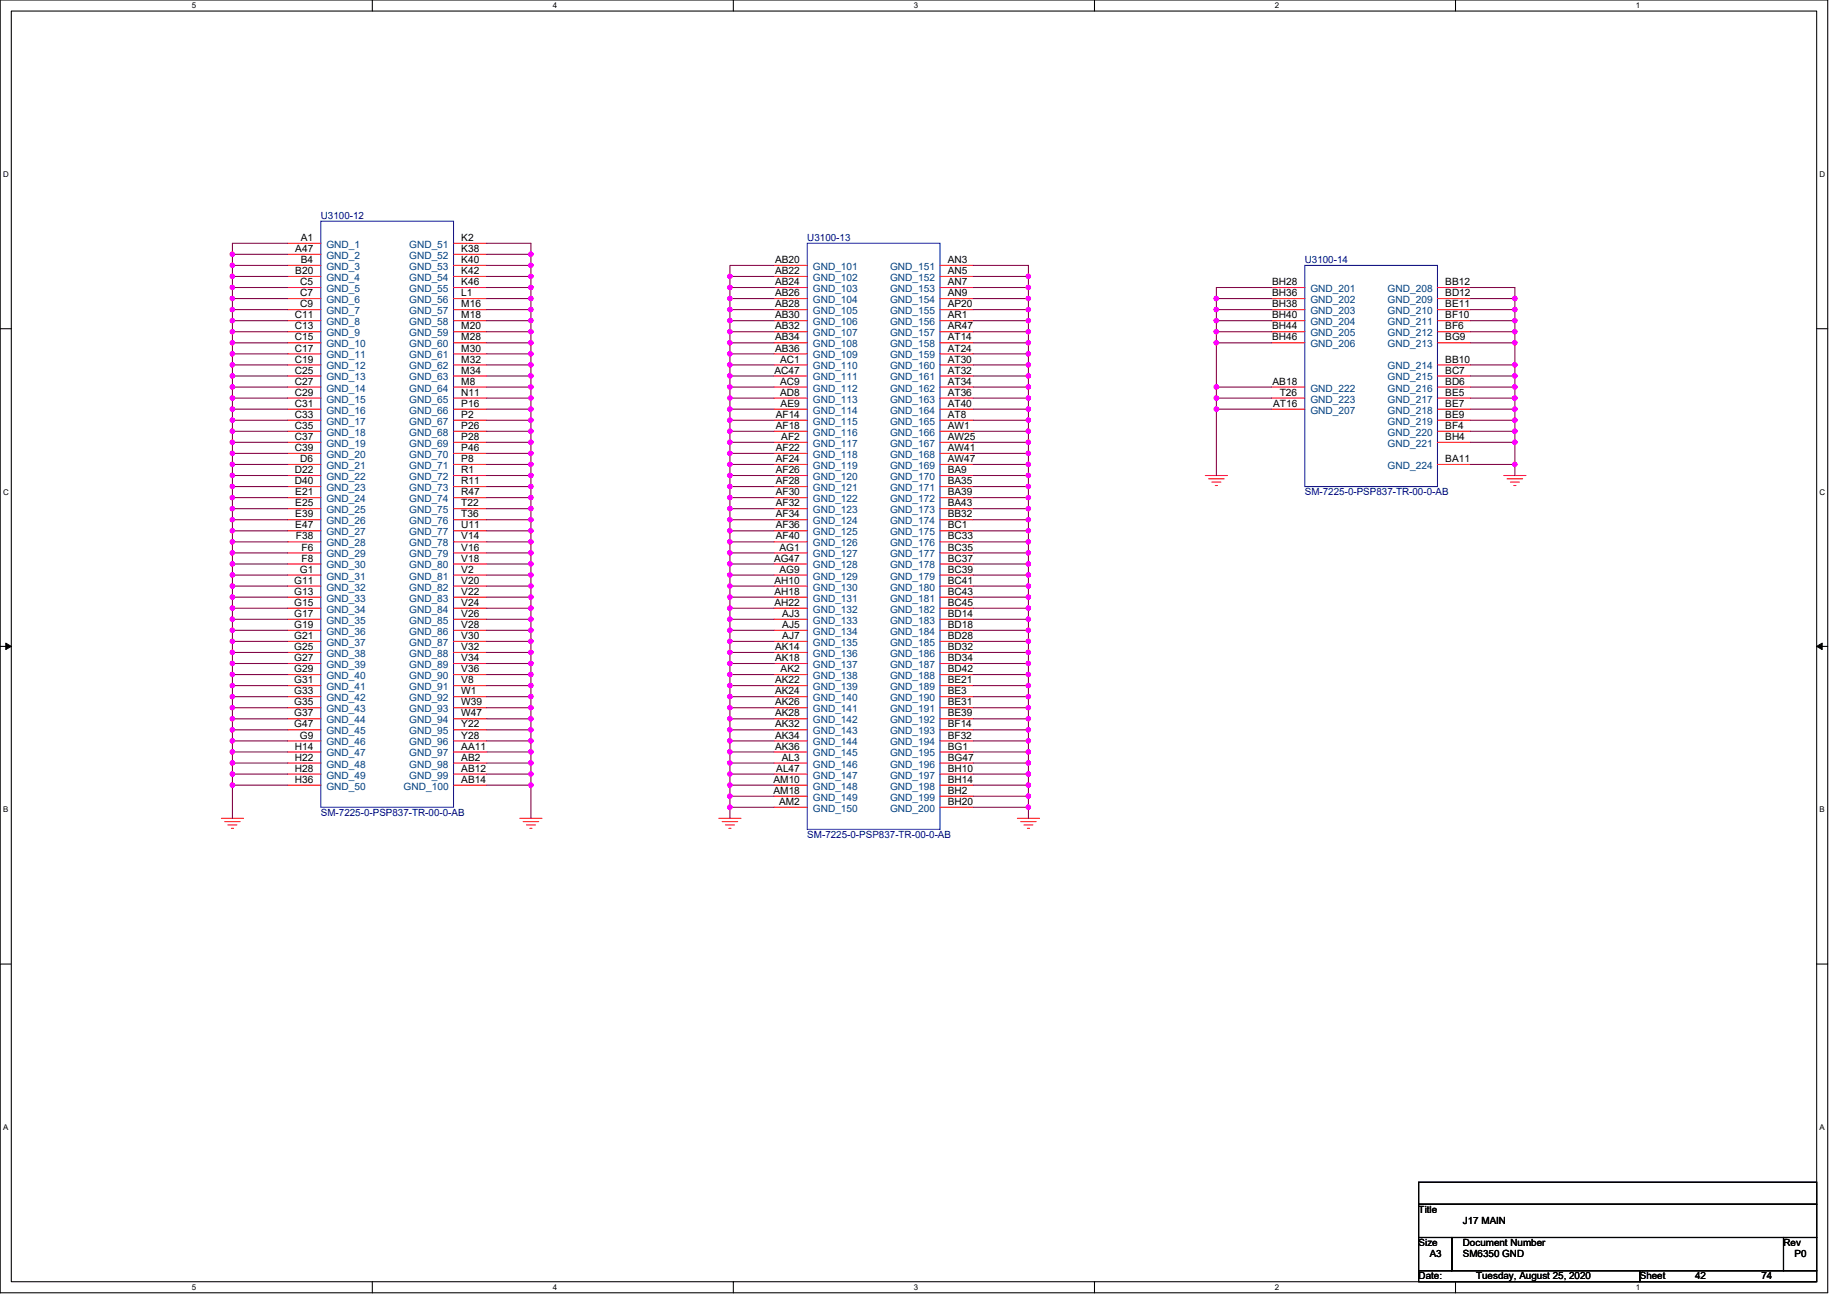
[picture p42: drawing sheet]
<svg xmlns="http://www.w3.org/2000/svg" width="297mm" height="210mm" viewBox="0 0 297 210" stroke-linecap="round" stroke-linejoin="round" font-family="sans-serif">
<defs><g id="words">
<g font-size="1.6" fill="#000080">
<text x="51.6" y="35.2">U3100-12</text>
<text x="129.8" y="38.8">U3100-13</text>
<text x="209.8" y="42.3">U3100-14</text>
<text x="209.8" y="79.7">SM-7225-0-PSP837-TR-00-0-AB</text>
<text x="51.6" y="131.2">SM-7225-0-PSP837-TR-00-0-AB</text>
<text x="129.8" y="134.8">SM-7225-0-PSP837-TR-00-0-AB</text>
</g>
<g font-size="1.6">
<text x="47.5" y="40.5">A47</text>
<text x="48.4" y="38.7">A1</text>
<text x="74.2" y="38.7">K2</text>
<text x="74.2" y="40.5">K38</text>
<text x="47.5" y="44.1">B20</text>
<text x="48.3" y="45.8">C5</text>
<text x="48.3" y="47.6">C7</text>
<text x="48.4" y="42.3">B4</text>
<text x="74.2" y="42.3">K40</text>
<text x="74.2" y="44.1">K42</text>
<text x="74.2" y="45.8">K46</text>
<text x="74.2" y="47.6">L1</text>
<text x="124.6" y="42.3">AB20</text>
<text x="124.6" y="44.1">AB22</text>
<text x="124.6" y="45.8">AB24</text>
<text x="124.6" y="47.6">AB26</text>
<text x="152.4" y="42.3">AN3</text>
<text x="152.4" y="44.1">AN5</text>
<text x="152.4" y="45.8">AN7</text>
<text x="152.4" y="47.6">AN9</text>
<text x="204.6" y="45.8">BH28</text>
<text x="204.6" y="47.6">BH36</text>
<text x="232.4" y="45.8">BB12</text>
<text x="232.4" y="47.6">BD12</text>
<text x="47.4" y="51.2">C11</text>
<text x="47.4" y="53">C13</text>
<text x="48.3" y="49.4">C9</text>
<text x="74.2" y="49.4">M16</text>
<text x="74.2" y="51.2">M18</text>
<text x="74.2" y="53">M20</text>
<text x="124.6" y="49.4">AB28</text>
<text x="124.6" y="51.2">AB30</text>
<text x="124.6" y="53">AB32</text>
<text x="152.4" y="49.4">AP20</text>
<text x="152.4" y="51.2">AR1</text>
<text x="152.4" y="53">AR47</text>
<text x="204.6" y="49.4">BH38</text>
<text x="204.6" y="51.2">BH40</text>
<text x="204.6" y="53">BH44</text>
<text x="232.4" y="49.4">BE11</text>
<text x="232.4" y="51.2">BF10</text>
<text x="232.4" y="53">BF6</text>
<text x="47.4" y="54.7">C15</text>
<text x="47.4" y="56.5">C17</text>
<text x="47.4" y="58.3">C19</text>
<text x="74.2" y="54.7">M28</text>
<text x="74.2" y="56.5">M30</text>
<text x="74.2" y="58.3">M32</text>
<text x="124.6" y="54.7">AB34</text>
<text x="124.6" y="56.5">AB36</text>
<text x="125.5" y="58.3">AC1</text>
<text x="152.4" y="54.7">AT14</text>
<text x="152.4" y="56.5">AT24</text>
<text x="152.4" y="58.3">AT30</text>
<text x="204.6" y="54.7">BH46</text>
<text x="232.4" y="54.7">BG9</text>
<text x="232.4" y="58.3">BB10</text>
<text x="47.4" y="60.1">C25</text>
<text x="47.4" y="61.8">C27</text>
<text x="47.4" y="63.6">C29</text>
<text x="47.4" y="65.4">C31</text>
<text x="74.2" y="60.1">M34</text>
<text x="74.2" y="61.8">M8</text>
<text x="74.2" y="63.6">N11</text>
<text x="74.2" y="65.4">P16</text>
<text x="124.6" y="60.1">AC47</text>
<text x="125.5" y="61.8">AC9</text>
<text x="125.5" y="63.6">AD8</text>
<text x="125.5" y="65.4">AE9</text>
<text x="152.4" y="60.1">AT32</text>
<text x="152.4" y="61.8">AT34</text>
<text x="152.4" y="63.6">AT36</text>
<text x="152.4" y="65.4">AT40</text>
<text x="204.7" y="61.8">AB18</text>
<text x="204.7" y="65.4">AT16</text>
<text x="205.8" y="63.6">T26</text>
<text x="232.4" y="60.1">BC7</text>
<text x="232.4" y="61.8">BD6</text>
<text x="232.4" y="63.6">BE5</text>
<text x="232.4" y="65.4">BE7</text>
<text x="47.4" y="67.2">C33</text>
<text x="47.4" y="69">C35</text>
<text x="47.4" y="70.7">C37</text>
<text x="74.2" y="67.2">P2</text>
<text x="74.2" y="69">P26</text>
<text x="74.2" y="70.7">P28</text>
<text x="124.8" y="67.2">AF14</text>
<text x="124.8" y="69">AF18</text>
<text x="125.6" y="70.7">AF2</text>
<text x="152.4" y="67.2">AT8</text>
<text x="152.4" y="69">AW1</text>
<text x="152.4" y="70.7">AW25</text>
<text x="232.4" y="67.2">BE9</text>
<text x="232.4" y="69">BF4</text>
<text x="232.4" y="70.7">BH4</text>
<text x="47.4" y="72.5">C39</text>
<text x="47.4" y="76.1">D22</text>
<text x="47.4" y="77.9">D40</text>
<text x="48.3" y="74.3">D6</text>
<text x="74.2" y="72.5">P46</text>
<text x="74.2" y="74.3">P8</text>
<text x="74.2" y="76.1">R1</text>
<text x="74.2" y="77.9">R11</text>
<text x="124.8" y="72.5">AF22</text>
<text x="124.8" y="74.3">AF24</text>
<text x="124.8" y="76.1">AF26</text>
<text x="124.8" y="77.9">AF28</text>
<text x="152.4" y="72.5">AW41</text>
<text x="152.4" y="74.3">AW47</text>
<text x="152.4" y="76.1">BA9</text>
<text x="152.4" y="77.9">BA35</text>
<text x="232.4" y="74.3">BA11</text>
<text x="47.5" y="79.6">E21</text>
<text x="47.5" y="81.4">E25</text>
<text x="47.5" y="83.2">E39</text>
<text x="74.2" y="79.6">R47</text>
<text x="74.2" y="81.4">T22</text>
<text x="74.2" y="83.2">T36</text>
<text x="124.8" y="79.6">AF30</text>
<text x="124.8" y="81.4">AF32</text>
<text x="124.8" y="83.2">AF34</text>
<text x="152.4" y="79.6">BA39</text>
<text x="152.4" y="81.4">BA43</text>
<text x="152.4" y="83.2">BB32</text>
<text x="47.5" y="85">E47</text>
<text x="47.6" y="86.7">F38</text>
<text x="48.5" y="88.5">F6</text>
<text x="74.2" y="85">U11</text>
<text x="74.2" y="86.7">V14</text>
<text x="74.2" y="88.5">V16</text>
<text x="124.8" y="85">AF36</text>
<text x="124.8" y="86.7">AF40</text>
<text x="125.4" y="88.5">AG1</text>
<text x="152.4" y="85">BC1</text>
<text x="152.4" y="86.7">BC33</text>
<text x="152.4" y="88.5">BC35</text>
<text x="47.3" y="93.9">G11</text>
<text x="47.3" y="95.6">G13</text>
<text x="48.2" y="92.1">G1</text>
<text x="48.5" y="90.3">F8</text>
<text x="74.2" y="90.3">V18</text>
<text x="74.2" y="92.1">V2</text>
<text x="74.2" y="93.9">V20</text>
<text x="74.2" y="95.6">V22</text>
<text x="124.5" y="90.3">AG47</text>
<text x="124.6" y="93.9">AH10</text>
<text x="124.6" y="95.6">AH18</text>
<text x="125.4" y="92.1">AG9</text>
<text x="152.4" y="90.3">BC37</text>
<text x="152.4" y="92.1">BC39</text>
<text x="152.4" y="93.9">BC41</text>
<text x="152.4" y="95.6">BC43</text>
<text x="47.3" y="97.4">G15</text>
<text x="47.3" y="99.2">G17</text>
<text x="47.3" y="101">G19</text>
<text x="74.2" y="97.4">V24</text>
<text x="74.2" y="99.2">V26</text>
<text x="74.2" y="101">V28</text>
<text x="124.6" y="97.4">AH22</text>
<text x="125.8" y="99.2">AJ3</text>
<text x="125.8" y="101">AJ5</text>
<text x="152.4" y="97.4">BC45</text>
<text x="152.4" y="99.2">BD14</text>
<text x="152.4" y="101">BD18</text>
<text x="47.3" y="102.7">G21</text>
<text x="47.3" y="104.5">G25</text>
<text x="47.3" y="106.3">G27</text>
<text x="74.2" y="102.7">V30</text>
<text x="74.2" y="104.5">V32</text>
<text x="74.2" y="106.3">V34</text>
<text x="124.6" y="104.5">AK14</text>
<text x="124.6" y="106.3">AK18</text>
<text x="125.8" y="102.7">AJ7</text>
<text x="152.4" y="102.7">BD28</text>
<text x="152.4" y="104.5">BD32</text>
<text x="152.4" y="106.3">BD34</text>
<text x="47.3" y="108.1">G29</text>
<text x="47.3" y="109.9">G31</text>
<text x="47.3" y="111.6">G33</text>
<text x="47.3" y="113.4">G35</text>
<text x="74.2" y="108.1">V36</text>
<text x="74.2" y="109.9">V8</text>
<text x="74.2" y="111.6">W1</text>
<text x="74.2" y="113.4">W39</text>
<text x="124.6" y="109.9">AK22</text>
<text x="124.6" y="111.6">AK24</text>
<text x="124.6" y="113.4">AK26</text>
<text x="125.5" y="108.1">AK2</text>
<text x="152.4" y="108.1">BD42</text>
<text x="152.4" y="109.9">BE21</text>
<text x="152.4" y="111.6">BE3</text>
<text x="152.4" y="113.4">BE31</text>
<text x="47.3" y="115.2">G37</text>
<text x="47.3" y="117">G47</text>
<text x="48.2" y="118.7">G9</text>
<text x="74.2" y="115.2">W47</text>
<text x="74.2" y="117">Y22</text>
<text x="74.2" y="118.7">Y28</text>
<text x="124.6" y="115.2">AK28</text>
<text x="124.6" y="117">AK32</text>
<text x="124.6" y="118.7">AK34</text>
<text x="152.4" y="115.2">BE39</text>
<text x="152.4" y="117">BF14</text>
<text x="152.4" y="118.7">BF32</text>
<text x="47.4" y="120.5">H14</text>
<text x="47.4" y="122.3">H22</text>
<text x="47.4" y="124.1">H28</text>
<text x="47.4" y="125.9">H36</text>
<text x="74.2" y="120.5">AA11</text>
<text x="74.2" y="122.3">AB2</text>
<text x="74.2" y="124.1">AB12</text>
<text x="74.2" y="125.9">AB14</text>
<text x="124.4" y="125.9">AM10</text>
<text x="124.6" y="120.5">AK36</text>
<text x="124.8" y="124.1">AL47</text>
<text x="125.7" y="122.3">AL3</text>
<text x="152.4" y="120.5">BG1</text>
<text x="152.4" y="122.3">BG47</text>
<text x="152.4" y="124.1">BH10</text>
<text x="152.4" y="125.9">BH14</text>
<text x="124.4" y="127.6">AM18</text>
<text x="125.3" y="129.4">AM2</text>
<text x="152.4" y="127.6">BH2</text>
<text x="152.4" y="129.4">BH20</text>
<text x="228.2" y="195.1">Title</text>
<text x="235.3" y="196.8">J17 MAIN</text>
<text x="228.2" y="200.4">Size</text>
<text x="229.9" y="202.2">A3</text>
<text x="235.3" y="200.4">Document Number</text>
<text x="235.3" y="202.2">SM6350 GND</text>
<text x="286.8" y="200.4">Rev</text>
<text x="288.6" y="202.2">P0</text>
<text x="228.2" y="205.7">Date:</text>
<text x="237.4" y="205.7">Tuesday, August 25, 2020</text>
<text x="263.7" y="205.7">Sheet</text>
<text x="272.6" y="205.7">42</text>
<text x="283.3" y="205.7">74</text>
</g>
<g font-size="1.6" fill="#004080">
<text x="52.5" y="39.8">GND_1</text>
<text x="52.5" y="41.6">GND_2</text>
<text x="65.8" y="39.8">GND_51</text>
<text x="65.8" y="41.6">GND_52</text>
<text x="52.5" y="43.4">GND_3</text>
<text x="52.5" y="45.2">GND_4</text>
<text x="52.5" y="46.9">GND_5</text>
<text x="65.8" y="43.4">GND_53</text>
<text x="65.8" y="45.2">GND_54</text>
<text x="65.8" y="46.9">GND_55</text>
<text x="130.7" y="43.4">GND_101</text>
<text x="130.7" y="45.2">GND_102</text>
<text x="130.7" y="46.9">GND_103</text>
<text x="143.1" y="43.4">GND_151</text>
<text x="143.1" y="45.2">GND_152</text>
<text x="143.1" y="46.9">GND_153</text>
<text x="210.7" y="46.9">GND_201</text>
<text x="223.2" y="46.9">GND_208</text>
<text x="52.5" y="48.7">GND_6</text>
<text x="52.5" y="50.5">GND_7</text>
<text x="52.5" y="52.3">GND_8</text>
<text x="65.8" y="48.7">GND_56</text>
<text x="65.8" y="50.5">GND_57</text>
<text x="65.8" y="52.3">GND_58</text>
<text x="130.7" y="48.7">GND_104</text>
<text x="130.7" y="50.5">GND_105</text>
<text x="130.7" y="52.3">GND_106</text>
<text x="143.1" y="48.7">GND_154</text>
<text x="143.1" y="50.5">GND_155</text>
<text x="143.1" y="52.3">GND_156</text>
<text x="210.7" y="48.7">GND_202</text>
<text x="210.7" y="50.5">GND_203</text>
<text x="210.7" y="52.3">GND_204</text>
<text x="223.2" y="48.7">GND_209</text>
<text x="223.2" y="50.5">GND_210</text>
<text x="223.2" y="52.3">GND_211</text>
<text x="52.5" y="54.1">GND_9</text>
<text x="52.5" y="55.8">GND_10</text>
<text x="52.5" y="57.6">GND_11</text>
<text x="52.5" y="59.4">GND_12</text>
<text x="65.8" y="54.1">GND_59</text>
<text x="65.8" y="55.8">GND_60</text>
<text x="65.8" y="57.6">GND_61</text>
<text x="65.8" y="59.4">GND_62</text>
<text x="130.7" y="54.1">GND_107</text>
<text x="130.7" y="55.8">GND_108</text>
<text x="130.7" y="57.6">GND_109</text>
<text x="130.7" y="59.4">GND_110</text>
<text x="143.1" y="54.1">GND_157</text>
<text x="143.1" y="55.8">GND_158</text>
<text x="143.1" y="57.6">GND_159</text>
<text x="143.1" y="59.4">GND_160</text>
<text x="210.7" y="54.1">GND_205</text>
<text x="210.7" y="55.8">GND_206</text>
<text x="223.2" y="54.1">GND_212</text>
<text x="223.2" y="55.8">GND_213</text>
<text x="223.2" y="59.4">GND_214</text>
<text x="52.5" y="61.2">GND_13</text>
<text x="52.5" y="62.9">GND_14</text>
<text x="52.5" y="64.7">GND_15</text>
<text x="65.8" y="61.2">GND_63</text>
<text x="65.8" y="62.9">GND_64</text>
<text x="65.8" y="64.7">GND_65</text>
<text x="130.7" y="61.2">GND_111</text>
<text x="130.7" y="62.9">GND_112</text>
<text x="130.7" y="64.7">GND_113</text>
<text x="143.1" y="61.2">GND_161</text>
<text x="143.1" y="62.9">GND_162</text>
<text x="143.1" y="64.7">GND_163</text>
<text x="210.7" y="62.9">GND_222</text>
<text x="210.7" y="64.7">GND_223</text>
<text x="223.2" y="61.2">GND_215</text>
<text x="223.2" y="62.9">GND_216</text>
<text x="223.2" y="64.7">GND_217</text>
<text x="52.5" y="66.5">GND_16</text>
<text x="52.5" y="68.3">GND_17</text>
<text x="52.5" y="70.1">GND_18</text>
<text x="52.5" y="71.8">GND_19</text>
<text x="65.8" y="66.5">GND_66</text>
<text x="65.8" y="68.3">GND_67</text>
<text x="65.8" y="70.1">GND_68</text>
<text x="65.8" y="71.8">GND_69</text>
<text x="130.7" y="66.5">GND_114</text>
<text x="130.7" y="68.3">GND_115</text>
<text x="130.7" y="70.1">GND_116</text>
<text x="130.7" y="71.8">GND_117</text>
<text x="143.1" y="66.5">GND_164</text>
<text x="143.1" y="68.3">GND_165</text>
<text x="143.1" y="70.1">GND_166</text>
<text x="143.1" y="71.8">GND_167</text>
<text x="210.7" y="66.5">GND_207</text>
<text x="223.2" y="66.5">GND_218</text>
<text x="223.2" y="68.3">GND_219</text>
<text x="223.2" y="70.1">GND_220</text>
<text x="223.2" y="71.8">GND_221</text>
<text x="52.5" y="73.6">GND_20</text>
<text x="52.5" y="75.4">GND_21</text>
<text x="52.5" y="77.2">GND_22</text>
<text x="65.8" y="73.6">GND_70</text>
<text x="65.8" y="75.4">GND_71</text>
<text x="65.8" y="77.2">GND_72</text>
<text x="130.7" y="73.6">GND_118</text>
<text x="130.7" y="75.4">GND_119</text>
<text x="130.7" y="77.2">GND_120</text>
<text x="143.1" y="73.6">GND_168</text>
<text x="143.1" y="75.4">GND_169</text>
<text x="143.1" y="77.2">GND_170</text>
<text x="223.2" y="75.4">GND_224</text>
<text x="52.5" y="79">GND_23</text>
<text x="52.5" y="80.7">GND_24</text>
<text x="52.5" y="82.5">GND_25</text>
<text x="65.8" y="79">GND_73</text>
<text x="65.8" y="80.7">GND_74</text>
<text x="65.8" y="82.5">GND_75</text>
<text x="130.7" y="79">GND_121</text>
<text x="130.7" y="80.7">GND_122</text>
<text x="130.7" y="82.5">GND_123</text>
<text x="143.1" y="79">GND_171</text>
<text x="143.1" y="80.7">GND_172</text>
<text x="143.1" y="82.5">GND_173</text>
<text x="52.5" y="84.3">GND_26</text>
<text x="52.5" y="86.1">GND_27</text>
<text x="52.5" y="87.8">GND_28</text>
<text x="52.5" y="89.6">GND_29</text>
<text x="65.8" y="84.3">GND_76</text>
<text x="65.8" y="86.1">GND_77</text>
<text x="65.8" y="87.8">GND_78</text>
<text x="65.8" y="89.6">GND_79</text>
<text x="130.7" y="84.3">GND_124</text>
<text x="130.7" y="86.1">GND_125</text>
<text x="130.7" y="87.8">GND_126</text>
<text x="130.7" y="89.6">GND_127</text>
<text x="143.1" y="84.3">GND_174</text>
<text x="143.1" y="86.1">GND_175</text>
<text x="143.1" y="87.8">GND_176</text>
<text x="143.1" y="89.6">GND_177</text>
<text x="52.5" y="91.4">GND_30</text>
<text x="52.5" y="93.2">GND_31</text>
<text x="52.5" y="95">GND_32</text>
<text x="65.8" y="91.4">GND_80</text>
<text x="65.8" y="93.2">GND_81</text>
<text x="65.8" y="95">GND_82</text>
<text x="130.7" y="91.4">GND_128</text>
<text x="130.7" y="93.2">GND_129</text>
<text x="130.7" y="95">GND_130</text>
<text x="143.1" y="91.4">GND_178</text>
<text x="143.1" y="93.2">GND_179</text>
<text x="143.1" y="95">GND_180</text>
<text x="52.5" y="96.7">GND_33</text>
<text x="52.5" y="98.5">GND_34</text>
<text x="52.5" y="100.3">GND_35</text>
<text x="65.8" y="96.7">GND_83</text>
<text x="65.8" y="98.5">GND_84</text>
<text x="65.8" y="100.3">GND_85</text>
<text x="130.7" y="96.7">GND_131</text>
<text x="130.7" y="98.5">GND_132</text>
<text x="130.7" y="100.3">GND_133</text>
<text x="143.1" y="96.7">GND_181</text>
<text x="143.1" y="98.5">GND_182</text>
<text x="143.1" y="100.3">GND_183</text>
<text x="52.5" y="102.1">GND_36</text>
<text x="52.5" y="103.8">GND_37</text>
<text x="52.5" y="105.6">GND_38</text>
<text x="52.5" y="107.4">GND_39</text>
<text x="65.8" y="102.1">GND_86</text>
<text x="65.8" y="103.8">GND_87</text>
<text x="65.8" y="105.6">GND_88</text>
<text x="65.8" y="107.4">GND_89</text>
<text x="130.7" y="102.1">GND_134</text>
<text x="130.7" y="103.8">GND_135</text>
<text x="130.7" y="105.6">GND_136</text>
<text x="130.7" y="107.4">GND_137</text>
<text x="143.1" y="102.1">GND_184</text>
<text x="143.1" y="103.8">GND_185</text>
<text x="143.1" y="105.6">GND_186</text>
<text x="143.1" y="107.4">GND_187</text>
<text x="52.5" y="109.2">GND_40</text>
<text x="52.5" y="111">GND_41</text>
<text x="52.5" y="112.7">GND_42</text>
<text x="65.8" y="109.2">GND_90</text>
<text x="65.8" y="111">GND_91</text>
<text x="65.8" y="112.7">GND_92</text>
<text x="130.7" y="109.2">GND_138</text>
<text x="130.7" y="111">GND_139</text>
<text x="130.7" y="112.7">GND_140</text>
<text x="143.1" y="109.2">GND_188</text>
<text x="143.1" y="111">GND_189</text>
<text x="143.1" y="112.7">GND_190</text>
<text x="52.5" y="114.5">GND_43</text>
<text x="52.5" y="116.3">GND_44</text>
<text x="52.5" y="118.1">GND_45</text>
<text x="52.5" y="119.8">GND_46</text>
<text x="65.8" y="114.5">GND_93</text>
<text x="65.8" y="116.3">GND_94</text>
<text x="65.8" y="118.1">GND_95</text>
<text x="65.8" y="119.8">GND_96</text>
<text x="130.7" y="114.5">GND_141</text>
<text x="130.7" y="116.3">GND_142</text>
<text x="130.7" y="118.1">GND_143</text>
<text x="130.7" y="119.8">GND_144</text>
<text x="143.1" y="114.5">GND_191</text>
<text x="143.1" y="116.3">GND_192</text>
<text x="143.1" y="118.1">GND_193</text>
<text x="143.1" y="119.8">GND_194</text>
<text x="52.5" y="121.6">GND_47</text>
<text x="52.5" y="123.4">GND_48</text>
<text x="52.5" y="125.2">GND_49</text>
<text x="65.8" y="121.6">GND_97</text>
<text x="65.8" y="123.4">GND_98</text>
<text x="65.8" y="125.2">GND_99</text>
<text x="130.7" y="121.6">GND_145</text>
<text x="130.7" y="123.4">GND_146</text>
<text x="130.7" y="125.2">GND_147</text>
<text x="143.1" y="121.6">GND_195</text>
<text x="143.1" y="123.4">GND_196</text>
<text x="143.1" y="125.2">GND_197</text>
<text x="52.5" y="127">GND_50</text>
<text x="64.9" y="127">GND_100</text>
<text x="130.7" y="127">GND_148</text>
<text x="130.7" y="128.7">GND_149</text>
<text x="130.7" y="130.5">GND_150</text>
<text x="143.1" y="127">GND_198</text>
<text x="143.1" y="128.7">GND_199</text>
<text x="143.1" y="130.5">GND_200</text>
</g>
<g font-size="1.3">
<text x="30.8" y="1.3">5</text>
<text x="88.9" y="1.3">4</text>
<text x="147" y="1.3">3</text>
<text x="205" y="1.3">2</text>
<text x="263.1" y="1.3">1</text>
<text x=".5" y="28.4">D</text>
<text x="292.6" y="28.4">D</text>
<text x=".5" y="79.5">C</text>
<text x="292.6" y="79.5">C</text>
<text x=".5" y="130.6">B</text>
<text x="292.6" y="130.6">B</text>
<text x=".5" y="181.7">A</text>
<text x="292.6" y="181.7">A</text>
<text x="30.8" y="207.4">5</text>
<text x="88.9" y="207.4">4</text>
<text x="147" y="207.4">3</text>
<text x="205" y="207.4">2</text>
<text x="263.1" y="207.4">1</text>
</g>
</g></defs>
<path d="M0 0h293.9v207.9h-293.9zM1.8 1.8h290.4v204.3h-290.4z" fill="none" stroke="#000" stroke-width=".17"/>
<g fill="#fff">
<path d="M30.8 .2h.7v1.4h-.7z"/>
<path d="M30.8 206.3h.7v1.4h-.7z"/>
</g>
<path d="M59.9 0v1.8M59.9 206.1v1.8" fill="none" stroke="#000" stroke-width=".17"/>
<g fill="#fff">
<path d="M88.9 .2h.7v1.4h-.7z"/>
<path d="M88.9 206.3h.7v1.4h-.7z"/>
</g>
<path d="M117.9 0v1.8M117.9 206.1v1.8" fill="none" stroke="#000" stroke-width=".17"/>
<g fill="#fff">
<path d="M147 .2h.7v1.4h-.7z"/>
<path d="M147 206.3h.7v1.4h-.7z"/>
</g>
<path d="M176 0v1.8M176 206.1v1.8" fill="none" stroke="#000" stroke-width=".17"/>
<g fill="#fff">
<path d="M205 .2h.7v1.4h-.7z"/>
<path d="M205 206.3h.7v1.4h-.7z"/>
</g>
<path d="M234.1 0v1.8M234.1 206.1v1.8" fill="none" stroke="#000" stroke-width=".17"/>
<g fill="#fff">
<path d="M263.1 .2h.7v1.4h-.7z"/>
<path d="M263.1 206.3h.7v1.4h-.7z"/>
<path d="M.5 27.3h.9v1.4h-.9z"/>
<path d="M292.6 27.3h.9v1.4h-.9z"/>
<path d="M.5 78.4h.9v1.4h-.9z"/>
<path d="M292.6 78.4h.9v1.4h-.9z"/>
</g>
<path d="M0 52.9h1.8M292.2 52.9h1.7" fill="none" stroke="#000" stroke-width=".17"/>
<g fill="#fff">
<path d="M.5 129.5h.8v1.4h-.8z"/>
<path d="M292.6 129.5h.9v1.4h-.9z"/>
</g>
<path d="M0 103.9h1.8M292.2 103.9h1.7" fill="none" stroke="#000" stroke-width=".17"/>
<path d="M.9 103.4l.9 .5-.9 .5zM292.2 103.9l.8-.5v1z" fill="#000" stroke="#000" stroke-width=".16"/>
<g fill="#fff">
<path d="M.5 180.5h.8v1.4h-.8z"/>
<path d="M292.6 180.5h.9v1.4h-.9z"/>
</g>
<path d="M0 155h1.8M292.2 155h1.7M228.2 190.1h64v3.5h-64zM228.2 193.6h64v5.4h-64zM228.2 199h5.3v5.3h-5.3zM233.5 199h53.3v5.3h-53.3zM286.8 199h5.4v5.3h-5.4zM228.2 204.3h35.5v1.8h-35.5zM263.7 204.3h28.5v1.8h-28.5z" fill="none" stroke="#000" stroke-width=".17"/>
<g fill="none" stroke="#f00" stroke-width=".17">
<path d="M46.3 39.1h5.3M72.9 39.1h5.4M46.3 40.9h5.3M46.3 42.7h5.3M46.3 44.4h5.3M46.3 46.2h5.3M46.3 48h5.3M46.3 49.8h5.3M46.3 51.6h5.3M46.3 53.3h5.3M46.3 55.1h5.3M46.3 56.9h5.3"/>
<path d="M46.3 58.7h5.3M72.9 40.9h5.4M72.9 42.7h5.4M72.9 44.4h5.4M72.9 46.2h5.4M72.9 48h5.4M72.9 49.8h5.4M72.9 51.6h5.4M72.9 53.3h5.4M72.9 55.1h5.4M72.9 56.9h5.4M72.9 58.7h5.4"/>
<path d="M124.5 42.7h5.3M124.5 44.4h5.3M124.5 46.2h5.3M124.5 48h5.3M124.5 49.8h5.3M124.5 51.6h5.3M124.5 53.3h5.3M124.5 55.1h5.3M124.5 56.9h5.3M124.5 58.7h5.3M151.2 42.7h5.3M151.2 44.4h5.3"/>
<path d="M151.2 46.2h5.3M151.2 48h5.3M151.2 49.8h5.3M151.2 51.6h5.3M151.2 53.3h5.3M151.2 55.1h5.3M151.2 56.9h5.3M151.2 58.7h5.3M204.5 46.2h5.3M204.5 48h5.3M204.5 49.8h5.3M204.5 51.6h5.3"/>
<path d="M204.5 53.3h5.3M204.5 55.1h5.3M231.2 46.2h5.3M231.2 48h5.3M231.2 49.8h5.3M231.2 51.6h5.3M231.2 53.3h5.3M231.2 55.1h5.3M231.2 58.7h5.3M46.3 60.5h5.3M46.3 62.2h5.3M46.3 64h5.3"/>
<path d="M46.3 65.8h5.3M46.3 67.6h5.3M46.3 69.3h5.3M46.3 71.1h5.3M46.3 72.9h5.3M46.3 74.7h5.3M46.3 76.5h5.3M46.3 78.2h5.3M72.9 60.5h5.4M72.9 62.2h5.4M72.9 64h5.4M72.9 65.8h5.4"/>
<path d="M72.9 67.6h5.4M72.9 69.3h5.4M72.9 71.1h5.4M72.9 72.9h5.4M72.9 74.7h5.4M72.9 76.5h5.4M72.9 78.2h5.4M124.5 60.5h5.3M124.5 62.2h5.3M124.5 64h5.3M124.5 65.8h5.3M124.5 67.6h5.3"/>
<path d="M124.5 69.3h5.3M124.5 71.1h5.3M124.5 72.9h5.3M124.5 74.7h5.3M124.5 76.5h5.3M124.5 78.2h5.3M151.2 60.5h5.3M151.2 62.2h5.3M151.2 64h5.3M151.2 65.8h5.3M151.2 67.6h5.3M151.2 69.3h5.3"/>
<path d="M151.2 71.1h5.3M151.2 72.9h5.3M151.2 74.7h5.3M151.2 76.5h5.3M151.2 78.2h5.3M193.8 76.5h3.6M194.4 77h2.5M194.9 77.5h1.4M195.4 78.1h.4M204.5 62.2h5.3M204.5 64h5.3M204.5 65.8h5.3"/>
<path d="M231.2 60.5h5.3M231.2 62.2h5.3M231.2 64h5.3M231.2 65.8h5.3M231.2 67.6h5.3M231.2 69.3h5.3M231.2 71.1h5.3M231.2 74.7h5.3M241.8 76.5h3.6M242.4 77h2.5M242.9 77.5h1.4M243.5 78.1h.3"/>
<path d="M46.3 80h5.3M46.3 81.8h5.3M46.3 83.6h5.3M46.3 85.3h5.3M46.3 87.1h5.3M46.3 88.9h5.3M46.3 90.7h5.3M46.3 92.5h5.3M46.3 94.2h5.3M46.3 96h5.3M46.3 97.8h5.3M46.3 99.6h5.3"/>
<path d="M72.9 80h5.4M72.9 81.8h5.4M72.9 83.6h5.4M72.9 85.3h5.4M72.9 87.1h5.4M72.9 88.9h5.4M72.9 90.7h5.4M72.9 92.5h5.4M72.9 94.2h5.4M72.9 96h5.4M72.9 97.8h5.4M72.9 99.6h5.4"/>
<path d="M124.5 80h5.3M124.5 81.8h5.3M124.5 83.6h5.3M124.5 85.3h5.3M124.5 87.1h5.3M124.5 88.9h5.3M124.5 90.7h5.3M124.5 92.5h5.3M124.5 94.2h5.3M124.5 96h5.3M124.5 97.8h5.3M124.5 99.6h5.3"/>
<path d="M151.2 80h5.3M151.2 81.8h5.3M151.2 83.6h5.3M151.2 85.3h5.3M151.2 87.1h5.3M151.2 88.9h5.3M151.2 90.7h5.3M151.2 92.5h5.3M151.2 94.2h5.3M151.2 96h5.3M151.2 97.8h5.3M151.2 99.6h5.3"/>
<path d="M46.3 101.3h5.3M46.3 103.1h5.3M46.3 104.9h5.3M46.3 106.7h5.3M46.3 108.5h5.3M46.3 110.2h5.3M46.3 112h5.3M46.3 113.8h5.3M46.3 115.6h5.3M46.3 117.3h5.3M46.3 119.1h5.3M72.9 101.3h5.4"/>
<path d="M72.9 103.1h5.4M72.9 104.9h5.4M72.9 106.7h5.4M72.9 108.5h5.4M72.9 110.2h5.4M72.9 112h5.4M72.9 113.8h5.4M72.9 115.6h5.4M72.9 117.3h5.4M72.9 119.1h5.4M124.5 101.3h5.3M124.5 103.1h5.3"/>
<path d="M124.5 104.9h5.3M124.5 106.7h5.3M124.5 108.5h5.3M124.5 110.2h5.3M124.5 112h5.3M124.5 113.8h5.3M124.5 115.6h5.3M124.5 117.3h5.3M124.5 119.1h5.3M151.2 101.3h5.3M151.2 103.1h5.3M151.2 104.9h5.3"/>
<path d="M151.2 106.7h5.3M151.2 108.5h5.3M151.2 110.2h5.3M151.2 112h5.3M151.2 113.8h5.3M151.2 115.6h5.3M151.2 117.3h5.3M151.2 119.1h5.3M35.6 131.6h3.6M36.1 132.1h2.5M36.7 132.6h1.4M37.2 133.2h.3"/>
<path d="M46.3 120.9h5.3M46.3 122.7h5.3M46.3 124.5h5.3M46.3 126.2h5.3M72.9 120.9h5.4M72.9 122.7h5.4M72.9 124.5h5.4M72.9 126.2h5.4M83.6 131.6h3.6M84.1 132.1h2.5M84.7 132.6h1.4M85.2 133.2h.4"/>
<path d="M115.6 131.6h3.6M116.1 132.1h2.5M116.7 132.6h1.4M117.2 133.2h.4M124.5 120.9h5.3M124.5 122.7h5.3M124.5 124.5h5.3M124.5 126.2h5.3M124.5 128h5.3M124.5 129.8h5.3M151.2 120.9h5.3M151.2 122.7h5.3"/>
<path d="M151.2 124.5h5.3M151.2 126.2h5.3M151.2 128h5.3M151.2 129.8h5.3M163.6 131.6h3.6M164.1 132.1h2.5M164.7 132.6h1.4M165.2 133.2h.4"/>
</g>
<path d="M51.6 35.6h21.3v94.2h-21.3zM129.8 39.1h21.4v94.2h-21.4zM209.8 42.7h21.4v35.5h-21.4z" fill="none" stroke="#00f" stroke-width=".17"/>
<g fill="none" stroke="#800040" stroke-width=".17">
<path d="M46.3 39.1h-8.9v1.8M78.3 39.1h7.1v1.8M37.4 40.9v1.8M37.4 42.7v1.7M37.4 44.4v1.8M37.4 46.2v1.8M37.4 48v1.8M37.4 49.8v1.8M37.4 51.6v1.7M37.4 53.3v1.8M37.4 55.1v1.8M37.4 56.9v1.8"/>
<path d="M37.4 58.7v1.8M37.4 40.9h8.9M37.4 42.7h8.9M37.4 44.4h8.9M37.4 46.2h8.9M37.4 48h8.9M37.4 49.8h8.9M37.4 51.6h8.9M37.4 53.3h8.9M37.4 55.1h8.9M37.4 56.9h8.9M37.4 58.7h8.9"/>
<path d="M78.3 40.9h7.1M78.3 42.7h7.1M78.3 44.4h7.1M78.3 46.2h7.1M78.3 48h7.1M78.3 49.8h7.1M78.3 51.6h7.1M78.3 53.3h7.1M78.3 55.1h7.1M78.3 56.9h7.1M78.3 58.7h7.1M85.4 40.9v1.8"/>
<path d="M85.4 42.7v1.7M85.4 44.4v1.8M85.4 46.2v1.8M85.4 48v1.8M85.4 49.8v1.8M85.4 51.6v1.7M85.4 53.3v1.8M85.4 55.1v1.8M85.4 56.9v1.8M85.4 58.7v1.8M117.4 44.4h7.1M117.4 44.4v1.8"/>
<path d="M117.4 46.2h7.1M117.4 46.2v1.8M117.4 48h7.1M117.4 48v1.8M117.4 49.8h7.1M117.4 51.6h7.1M117.4 53.3h7.1M117.4 55.1h7.1M117.4 49.8v1.8M117.4 51.6v1.7M117.4 53.3v1.8M117.4 55.1v1.8"/>
<path d="M117.4 56.9h7.1M117.4 58.7h7.1M117.4 56.9v1.8M117.4 58.7v1.8M124.5 42.7h-7.1v1.7M156.5 42.7h8.9v1.7M156.5 44.4h8.9M156.5 46.2h8.9M156.5 48h8.9M156.5 49.8h8.9M156.5 51.6h8.9M156.5 53.3h8.9"/>
<path d="M156.5 55.1h8.9M156.5 56.9h8.9M156.5 58.7h8.9M165.4 44.4v1.8M165.4 46.2v1.8M165.4 48v1.8M165.4 49.8v1.8M165.4 51.6v1.7M165.4 53.3v1.8M165.4 55.1v1.8M165.4 56.9v1.8M165.4 58.7v1.8"/>
<path d="M195.6 48v1.8M195.6 49.8v1.8M195.6 51.6v1.7M195.6 53.3v1.8M195.6 55.1v7.1M195.6 48h8.9M195.6 49.8h8.9M195.6 51.6h8.9M195.6 53.3h8.9M195.6 55.1h8.9M204.5 46.2h-8.9v1.8M236.5 46.2h7.1v1.8"/>
<path d="M236.5 48h7.1M236.5 49.8h7.1M236.5 51.6h7.1M236.5 53.3h7.1M236.5 55.1h7.1M236.5 58.7h7.1M243.6 48v1.8M243.6 49.8v1.8M243.6 51.6v1.7M243.6 53.3v1.8M243.6 55.1v3.6M243.6 58.7v1.8"/>
<path d="M37.4 60.5v1.7M37.4 62.2v1.8M37.4 64v1.8M37.4 65.8v1.8M37.4 67.6v1.7M37.4 69.3v1.8M37.4 71.1v1.8M37.4 72.9v1.8M37.4 74.7v1.8M37.4 76.5v1.7M37.4 78.2v1.8M37.4 60.5h8.9"/>
<path d="M37.4 62.2h8.9M37.4 64h8.9M37.4 65.8h8.9M37.4 67.6h8.9M37.4 69.3h8.9M37.4 71.1h8.9M37.4 72.9h8.9M37.4 74.7h8.9M37.4 76.5h8.9M37.4 78.2h8.9M78.3 60.5h7.1M78.3 62.2h7.1"/>
<path d="M78.3 64h7.1M78.3 65.8h7.1M78.3 67.6h7.1M78.3 69.3h7.1M78.3 71.1h7.1M78.3 72.9h7.1M78.3 74.7h7.1M78.3 76.5h7.1M78.3 78.2h7.1M85.4 60.5v1.7M85.4 62.2v1.8M85.4 64v1.8"/>
<path d="M85.4 65.8v1.8M85.4 67.6v1.7M85.4 69.3v1.8M85.4 71.1v1.8M85.4 72.9v1.8M85.4 74.7v1.8M85.4 76.5v1.7M85.4 78.2v1.8M117.4 60.5h7.1M117.4 62.2h7.1M117.4 64h7.1M117.4 65.8h7.1"/>
<path d="M117.4 67.6h7.1M117.4 69.3h7.1M117.4 60.5v1.7M117.4 62.2v1.8M117.4 64v1.8M117.4 65.8v1.8M117.4 67.6v1.7M117.4 69.3v1.8M117.4 71.1h7.1M117.4 72.9h7.1M117.4 74.7h7.1M117.4 76.5h7.1"/>
<path d="M117.4 78.2h7.1M117.4 71.1v1.8M117.4 72.9v1.8M117.4 74.7v1.8M117.4 76.5v1.7M117.4 78.2v1.8M156.5 60.5h8.9M156.5 62.2h8.9M156.5 64h8.9M156.5 65.8h8.9M156.5 67.6h8.9M156.5 69.3h8.9"/>
<path d="M156.5 71.1h8.9M156.5 72.9h8.9M156.5 74.7h8.9M156.5 76.5h8.9M156.5 78.2h8.9M165.4 60.5v1.7M165.4 62.2v1.8M165.4 64v1.8M165.4 65.8v1.8M165.4 67.6v1.7M165.4 69.3v1.8M165.4 71.1v1.8"/>
<path d="M165.4 72.9v1.8M165.4 74.7v1.8M165.4 76.5v1.7M165.4 78.2v1.8M195.6 62.2v1.8M195.6 64v1.8M195.6 65.8v10.7M195.6 62.2h8.9M195.6 64h8.9M195.6 65.8h8.9M236.5 60.5h7.1M236.5 62.2h7.1"/>
<path d="M236.5 64h7.1M236.5 65.8h7.1M236.5 67.6h7.1M236.5 69.3h7.1M236.5 71.1h7.1M236.5 74.7h7.1M243.6 60.5v1.7M243.6 62.2v1.8M243.6 64v1.8M243.6 65.8v1.8M243.6 67.6v1.7M243.6 69.3v1.8"/>
<path d="M243.6 71.1v3.6M243.6 74.7v1.8M37.4 80v1.8M37.4 81.8v1.8M37.4 83.6v1.7M37.4 85.3v1.8M37.4 87.1v1.8M37.4 88.9v1.8M37.4 90.7v1.8M37.4 92.5v1.7M37.4 94.2v1.8M37.4 96v1.8"/>
<path d="M37.4 97.8v1.8M37.4 99.6v1.7M37.4 80h8.9M37.4 81.8h8.9M37.4 83.6h8.9M37.4 85.3h8.9M37.4 87.1h8.9M37.4 88.9h8.9M37.4 90.7h8.9M37.4 92.5h8.9M37.4 94.2h8.9M37.4 96h8.9"/>
<path d="M37.4 97.8h8.9M37.4 99.6h8.9M78.3 80h7.1M78.3 81.8h7.1M78.3 83.6h7.1M78.3 85.3h7.1M78.3 87.1h7.1M78.3 88.9h7.1M78.3 90.7h7.1M78.3 92.5h7.1M78.3 94.2h7.1M78.3 96h7.1"/>
<path d="M78.3 97.8h7.1M78.3 99.6h7.1M85.4 80v1.8M85.4 81.8v1.8M85.4 83.6v1.7M85.4 85.3v1.8M85.4 87.1v1.8M85.4 88.9v1.8M85.4 90.7v1.8M85.4 92.5v1.7M85.4 94.2v1.8M85.4 96v1.8"/>
<path d="M85.4 97.8v1.8M85.4 99.6v1.7M117.4 80h7.1M117.4 81.8h7.1M117.4 83.6h7.1M117.4 85.3h7.1M117.4 87.1h7.1M117.4 88.9h7.1M117.4 90.7h7.1M117.4 92.5h7.1M117.4 94.2h7.1M117.4 96h7.1"/>
<path d="M117.4 97.8h7.1M117.4 80v1.8M117.4 81.8v1.8M117.4 83.6v1.7M117.4 85.3v1.8M117.4 87.1v1.8M117.4 88.9v1.8M117.4 90.7v1.8M117.4 92.5v1.7M117.4 94.2v1.8M117.4 96v1.8M117.4 97.8v1.8"/>
<path d="M117.4 99.6h7.1M117.4 99.6v1.7M156.5 80h8.9M156.5 81.8h8.9M156.5 83.6h8.9M156.5 85.3h8.9M156.5 87.1h8.9M156.5 88.9h8.9M156.5 90.7h8.9M156.5 92.5h8.9M156.5 94.2h8.9M156.5 96h8.9"/>
<path d="M156.5 97.8h8.9M156.5 99.6h8.9M165.4 80v1.8M165.4 81.8v1.8M165.4 83.6v1.7M165.4 85.3v1.8M165.4 87.1v1.8M165.4 88.9v1.8M165.4 90.7v1.8M165.4 92.5v1.7M165.4 94.2v1.8M165.4 96v1.8"/>
<path d="M165.4 97.8v1.8M165.4 99.6v1.7M37.4 101.3v1.8M37.4 103.1v1.8M37.4 104.9v1.8M37.4 106.7v1.8M37.4 108.5v1.7M37.4 110.2v1.8M37.4 112v1.8M37.4 113.8v1.8M37.4 115.6v1.7M37.4 117.3v1.8"/>
<path d="M37.4 119.1v1.8M37.4 101.3h8.9M37.4 103.1h8.9M37.4 104.9h8.9M37.4 106.7h8.9M37.4 108.5h8.9M37.4 110.2h8.9M37.4 112h8.9M37.4 113.8h8.9M37.4 115.6h8.9M37.4 117.3h8.9M37.4 119.1h8.9"/>
<path d="M78.3 101.3h7.1M78.3 103.1h7.1M78.3 104.9h7.1M78.3 106.7h7.1M78.3 108.5h7.1M78.3 110.2h7.1M78.3 112h7.1M78.3 113.8h7.1M78.3 115.6h7.1M78.3 117.3h7.1M78.3 119.1h7.1M85.4 101.3v1.8"/>
<path d="M85.4 103.1v1.8M85.4 104.9v1.8M85.4 106.7v1.8M85.4 108.5v1.7M85.4 110.2v1.8M85.4 112v1.8M85.4 113.8v1.8M85.4 115.6v1.7M85.4 117.3v1.8M85.4 119.1v1.8M117.4 101.3h7.1M117.4 103.1h7.1"/>
<path d="M117.4 104.9h7.1M117.4 106.7h7.1M117.4 108.5h7.1M117.4 110.2h7.1M117.4 112h7.1M117.4 113.8h7.1M117.4 115.6h7.1M117.4 117.3h7.1M117.4 119.1h7.1M117.4 101.3v1.8M117.4 103.1v1.8M117.4 104.9v1.8"/>
<path d="M117.4 106.7v1.8M117.4 108.5v1.7M117.4 110.2v1.8M117.4 112v1.8M117.4 113.8v1.8M117.4 115.6v1.7M117.4 117.3v1.8M117.4 119.1v1.8M156.5 101.3h8.9M156.5 103.1h8.9M156.5 104.9h8.9M156.5 106.7h8.9"/>
<path d="M156.5 108.5h8.9M156.5 110.2h8.9M156.5 112h8.9M156.5 113.8h8.9M156.5 115.6h8.9M156.5 117.3h8.9M156.5 119.1h8.9M165.4 101.3v1.8M165.4 103.1v1.8M165.4 104.9v1.8M165.4 106.7v1.8M165.4 108.5v1.7"/>
<path d="M165.4 110.2v1.8M165.4 112v1.8M165.4 113.8v1.8M165.4 115.6v1.7M165.4 117.3v1.8M165.4 119.1v1.8M37.4 120.9v1.8M37.4 122.7v1.8M37.4 124.5v1.7M37.4 126.2v5.4M37.4 120.9h8.9M37.4 122.7h8.9"/>
<path d="M37.4 124.5h8.9M37.4 126.2h8.9M78.3 120.9h7.1M78.3 122.7h7.1M78.3 124.5h7.1M78.3 126.2h7.1M85.4 120.9v1.8M85.4 122.7v1.8M85.4 124.5v1.7M85.4 126.2v5.4M117.4 120.9h7.1M117.4 122.7h7.1"/>
<path d="M117.4 124.5h7.1M117.4 126.2h7.1M117.4 120.9v1.8M117.4 122.7v1.8M117.4 124.5v1.7M117.4 126.2v1.8M117.4 129.8h7.1M117.4 129.8v1.8M124.5 128h-7.1v1.8M156.5 120.9h8.9M156.5 122.7h8.9M156.5 124.5h8.9"/>
<path d="M156.5 126.2h8.9M156.5 128h8.9v1.8M156.5 129.8h8.9v1.8M165.4 120.9v1.8M165.4 122.7v1.8M165.4 124.5v1.7M165.4 126.2v1.8"/>
</g>
<g fill="#f0f" stroke="#f0f" stroke-width=".17">
<circle cx="85.4" cy="40.9" r=".35"/>
<circle cx="85.4" cy="42.7" r=".35"/>
<circle cx="85.4" cy="44.4" r=".35"/>
<circle cx="85.4" cy="46.2" r=".35"/>
<circle cx="85.4" cy="49.8" r=".35"/>
<circle cx="85.4" cy="48" r=".35"/>
<circle cx="85.4" cy="51.5" r=".35"/>
<circle cx="85.4" cy="56.9" r=".35"/>
<circle cx="85.4" cy="58.7" r=".35"/>
<circle cx="85.4" cy="60.4" r=".35"/>
<circle cx="85.4" cy="62.2" r=".35"/>
<circle cx="85.4" cy="55.1" r=".35"/>
<circle cx="85.4" cy="53.3" r=".35"/>
<circle cx="85.4" cy="64" r=".35"/>
<circle cx="85.4" cy="67.6" r=".35"/>
<circle cx="85.4" cy="65.8" r=".35"/>
<circle cx="85.4" cy="72.9" r=".35"/>
<circle cx="85.4" cy="85.3" r=".35"/>
<circle cx="85.4" cy="87.1" r=".35"/>
<circle cx="85.4" cy="88.9" r=".35"/>
<circle cx="85.4" cy="69.3" r=".35"/>
<circle cx="85.4" cy="71.1" r=".35"/>
<circle cx="85.4" cy="76.4" r=".35"/>
<circle cx="85.4" cy="74.7" r=".35"/>
<circle cx="85.4" cy="80" r=".35"/>
<circle cx="85.4" cy="78.2" r=".35"/>
<circle cx="85.4" cy="83.6" r=".35"/>
<circle cx="85.4" cy="81.8" r=".35"/>
<circle cx="85.4" cy="90.7" r=".35"/>
<circle cx="85.4" cy="94.2" r=".35"/>
<circle cx="85.4" cy="92.4" r=".35"/>
<circle cx="85.4" cy="96" r=".35"/>
<circle cx="85.4" cy="97.8" r=".35"/>
<circle cx="85.4" cy="103.1" r=".35"/>
<circle cx="85.4" cy="112" r=".35"/>
<circle cx="85.4" cy="101.3" r=".35"/>
<circle cx="85.4" cy="99.6" r=".35"/>
<circle cx="85.4" cy="106.7" r=".35"/>
<circle cx="85.4" cy="104.9" r=".35"/>
<circle cx="85.4" cy="110.2" r=".35"/>
<circle cx="85.4" cy="108.4" r=".35"/>
<circle cx="85.4" cy="113.8" r=".35"/>
<circle cx="85.4" cy="115.6" r=".35"/>
<circle cx="85.4" cy="119.1" r=".35"/>
<circle cx="85.4" cy="117.3" r=".35"/>
<circle cx="85.4" cy="122.7" r=".35"/>
<circle cx="85.4" cy="120.9" r=".35"/>
<circle cx="85.4" cy="124.4" r=".35"/>
<circle cx="37.4" cy="40.9" r=".35"/>
<circle cx="37.4" cy="42.7" r=".35"/>
<circle cx="37.4" cy="44.4" r=".35"/>
<circle cx="37.4" cy="46.2" r=".35"/>
<circle cx="37.4" cy="48" r=".35"/>
<circle cx="37.4" cy="49.8" r=".35"/>
<circle cx="37.4" cy="51.5" r=".35"/>
<circle cx="37.4" cy="56.9" r=".35"/>
<circle cx="37.4" cy="58.7" r=".35"/>
<circle cx="37.4" cy="60.4" r=".35"/>
<circle cx="37.4" cy="62.2" r=".35"/>
<circle cx="37.4" cy="64" r=".35"/>
<circle cx="37.4" cy="65.8" r=".35"/>
<circle cx="37.4" cy="55.1" r=".35"/>
<circle cx="37.4" cy="53.3" r=".35"/>
<circle cx="37.4" cy="67.6" r=".35"/>
<circle cx="37.4" cy="69.3" r=".35"/>
<circle cx="37.4" cy="71.1" r=".35"/>
<circle cx="37.4" cy="72.9" r=".35"/>
<circle cx="37.4" cy="74.7" r=".35"/>
<circle cx="37.4" cy="76.4" r=".35"/>
<circle cx="37.4" cy="81.8" r=".35"/>
<circle cx="37.4" cy="83.6" r=".35"/>
<circle cx="37.4" cy="85.3" r=".35"/>
<circle cx="37.4" cy="87.1" r=".35"/>
<circle cx="37.4" cy="88.9" r=".35"/>
<circle cx="37.4" cy="90.7" r=".35"/>
<circle cx="37.4" cy="92.4" r=".35"/>
<circle cx="37.4" cy="94.2" r=".35"/>
<circle cx="37.4" cy="80" r=".35"/>
<circle cx="37.4" cy="78.2" r=".35"/>
<circle cx="37.4" cy="96" r=".35"/>
<circle cx="37.4" cy="97.8" r=".35"/>
<circle cx="37.4" cy="99.6" r=".35"/>
<circle cx="37.4" cy="101.3" r=".35"/>
<circle cx="37.4" cy="103.1" r=".35"/>
<circle cx="37.4" cy="108.4" r=".35"/>
<circle cx="37.4" cy="110.2" r=".35"/>
<circle cx="37.4" cy="112" r=".35"/>
<circle cx="37.4" cy="113.8" r=".35"/>
<circle cx="37.4" cy="115.6" r=".35"/>
<circle cx="37.4" cy="117.3" r=".35"/>
<circle cx="37.4" cy="119.1" r=".35"/>
<circle cx="37.4" cy="120.9" r=".35"/>
<circle cx="37.4" cy="122.7" r=".35"/>
<circle cx="37.4" cy="106.7" r=".35"/>
<circle cx="37.4" cy="104.9" r=".35"/>
<circle cx="37.4" cy="124.4" r=".35"/>
<circle cx="37.4" cy="126.2" r=".35"/>
<circle cx="165.4" cy="44.4" r=".35"/>
<circle cx="165.4" cy="46.2" r=".35"/>
<circle cx="165.4" cy="48" r=".35"/>
<circle cx="165.4" cy="49.8" r=".35"/>
<circle cx="165.4" cy="51.5" r=".35"/>
<circle cx="165.4" cy="55.1" r=".35"/>
<circle cx="165.4" cy="53.3" r=".35"/>
<circle cx="165.4" cy="56.9" r=".35"/>
<circle cx="165.4" cy="60.4" r=".35"/>
<circle cx="165.4" cy="69.3" r=".35"/>
<circle cx="165.4" cy="58.7" r=".35"/>
<circle cx="165.4" cy="62.2" r=".35"/>
<circle cx="165.4" cy="64" r=".35"/>
<circle cx="165.4" cy="67.6" r=".35"/>
<circle cx="165.4" cy="65.8" r=".35"/>
<circle cx="165.4" cy="71.1" r=".35"/>
<circle cx="165.4" cy="72.9" r=".35"/>
<circle cx="165.4" cy="88.9" r=".35"/>
<circle cx="165.4" cy="96" r=".35"/>
<circle cx="165.4" cy="74.7" r=".35"/>
<circle cx="165.4" cy="76.4" r=".35"/>
<circle cx="165.4" cy="80" r=".35"/>
<circle cx="165.4" cy="78.2" r=".35"/>
<circle cx="165.4" cy="83.6" r=".35"/>
<circle cx="165.4" cy="81.8" r=".35"/>
<circle cx="165.4" cy="87.1" r=".35"/>
<circle cx="165.4" cy="85.3" r=".35"/>
<circle cx="165.4" cy="90.7" r=".35"/>
<circle cx="165.4" cy="94.2" r=".35"/>
<circle cx="165.4" cy="92.4" r=".35"/>
<circle cx="165.4" cy="99.6" r=".35"/>
<circle cx="165.4" cy="97.8" r=".35"/>
<circle cx="165.4" cy="101.3" r=".35"/>
<circle cx="165.4" cy="110.2" r=".35"/>
<circle cx="165.4" cy="112" r=".35"/>
<circle cx="165.4" cy="126.2" r=".35"/>
<circle cx="165.4" cy="103.1" r=".35"/>
<circle cx="165.4" cy="106.7" r=".35"/>
<circle cx="165.4" cy="104.9" r=".35"/>
<circle cx="165.4" cy="108.4" r=".35"/>
<circle cx="165.4" cy="113.8" r=".35"/>
<circle cx="165.4" cy="115.6" r=".35"/>
<circle cx="165.4" cy="119.1" r=".35"/>
<circle cx="165.4" cy="117.3" r=".35"/>
<circle cx="165.4" cy="120.9" r=".35"/>
<circle cx="165.4" cy="124.4" r=".35"/>
<circle cx="165.4" cy="122.7" r=".35"/>
<circle cx="117.4" cy="46.2" r=".35"/>
<circle cx="117.4" cy="44.4" r=".35"/>
<circle cx="117.4" cy="48" r=".35"/>
<circle cx="117.4" cy="49.8" r=".35"/>
<circle cx="117.4" cy="51.5" r=".35"/>
<circle cx="117.4" cy="55.1" r=".35"/>
<circle cx="117.4" cy="53.3" r=".35"/>
<circle cx="117.4" cy="58.7" r=".35"/>
<circle cx="117.4" cy="60.4" r=".35"/>
<circle cx="117.4" cy="62.2" r=".35"/>
<circle cx="117.4" cy="56.9" r=".35"/>
<circle cx="117.4" cy="64" r=".35"/>
<circle cx="117.4" cy="67.6" r=".35"/>
<circle cx="117.4" cy="65.8" r=".35"/>
<circle cx="117.4" cy="69.3" r=".35"/>
<circle cx="117.4" cy="71.1" r=".35"/>
<circle cx="117.4" cy="76.4" r=".35"/>
<circle cx="117.4" cy="85.3" r=".35"/>
<circle cx="117.4" cy="88.9" r=".35"/>
<circle cx="117.4" cy="90.7" r=".35"/>
<circle cx="117.4" cy="96" r=".35"/>
<circle cx="117.4" cy="97.8" r=".35"/>
<circle cx="117.4" cy="72.9" r=".35"/>
<circle cx="117.4" cy="74.7" r=".35"/>
<circle cx="117.4" cy="80" r=".35"/>
<circle cx="117.4" cy="78.2" r=".35"/>
<circle cx="117.4" cy="83.6" r=".35"/>
<circle cx="117.4" cy="81.8" r=".35"/>
<circle cx="117.4" cy="87.1" r=".35"/>
<circle cx="117.4" cy="94.2" r=".35"/>
<circle cx="117.4" cy="92.4" r=".35"/>
<circle cx="117.4" cy="112" r=".35"/>
<circle cx="117.4" cy="115.6" r=".35"/>
<circle cx="117.4" cy="126.2" r=".35"/>
<circle cx="117.4" cy="99.6" r=".35"/>
<circle cx="117.4" cy="101.3" r=".35"/>
<circle cx="117.4" cy="103.1" r=".35"/>
<circle cx="117.4" cy="106.7" r=".35"/>
<circle cx="117.4" cy="104.9" r=".35"/>
<circle cx="117.4" cy="108.4" r=".35"/>
<circle cx="117.4" cy="110.2" r=".35"/>
<circle cx="117.4" cy="113.8" r=".35"/>
<circle cx="117.4" cy="119.1" r=".35"/>
<circle cx="117.4" cy="117.3" r=".35"/>
<circle cx="117.4" cy="122.7" r=".35"/>
<circle cx="117.4" cy="120.9" r=".35"/>
<circle cx="117.4" cy="124.4" r=".35"/>
<circle cx="243.6" cy="48" r=".35"/>
<circle cx="243.6" cy="49.8" r=".35"/>
<circle cx="243.6" cy="51.5" r=".35"/>
<circle cx="243.6" cy="58.7" r=".35"/>
<circle cx="243.6" cy="60.4" r=".35"/>
<circle cx="243.6" cy="62.2" r=".35"/>
<circle cx="243.6" cy="64" r=".35"/>
<circle cx="243.6" cy="67.6" r=".35"/>
<circle cx="243.6" cy="55.1" r=".35"/>
<circle cx="243.6" cy="53.3" r=".35"/>
<circle cx="243.6" cy="65.8" r=".35"/>
<circle cx="243.6" cy="69.3" r=".35"/>
<circle cx="195.6" cy="48" r=".35"/>
<circle cx="195.6" cy="49.8" r=".35"/>
<circle cx="195.6" cy="51.5" r=".35"/>
<circle cx="195.6" cy="62.2" r=".35"/>
<circle cx="195.6" cy="64" r=".35"/>
<circle cx="195.6" cy="55.1" r=".35"/>
<circle cx="195.6" cy="53.3" r=".35"/>
<circle cx="195.6" cy="65.8" r=".35"/>
<circle cx="85.4" cy="126.2" r=".35"/>
<circle cx="117.4" cy="128" r=".35"/>
<circle cx="117.4" cy="129.8" r=".35"/>
<circle cx="165.4" cy="128" r=".35"/>
<circle cx="165.4" cy="129.8" r=".35"/>
<circle cx="243.6" cy="71.1" r=".35"/>
<circle cx="243.6" cy="74.7" r=".35"/>
</g>
<use href="#words"/>
</svg>
